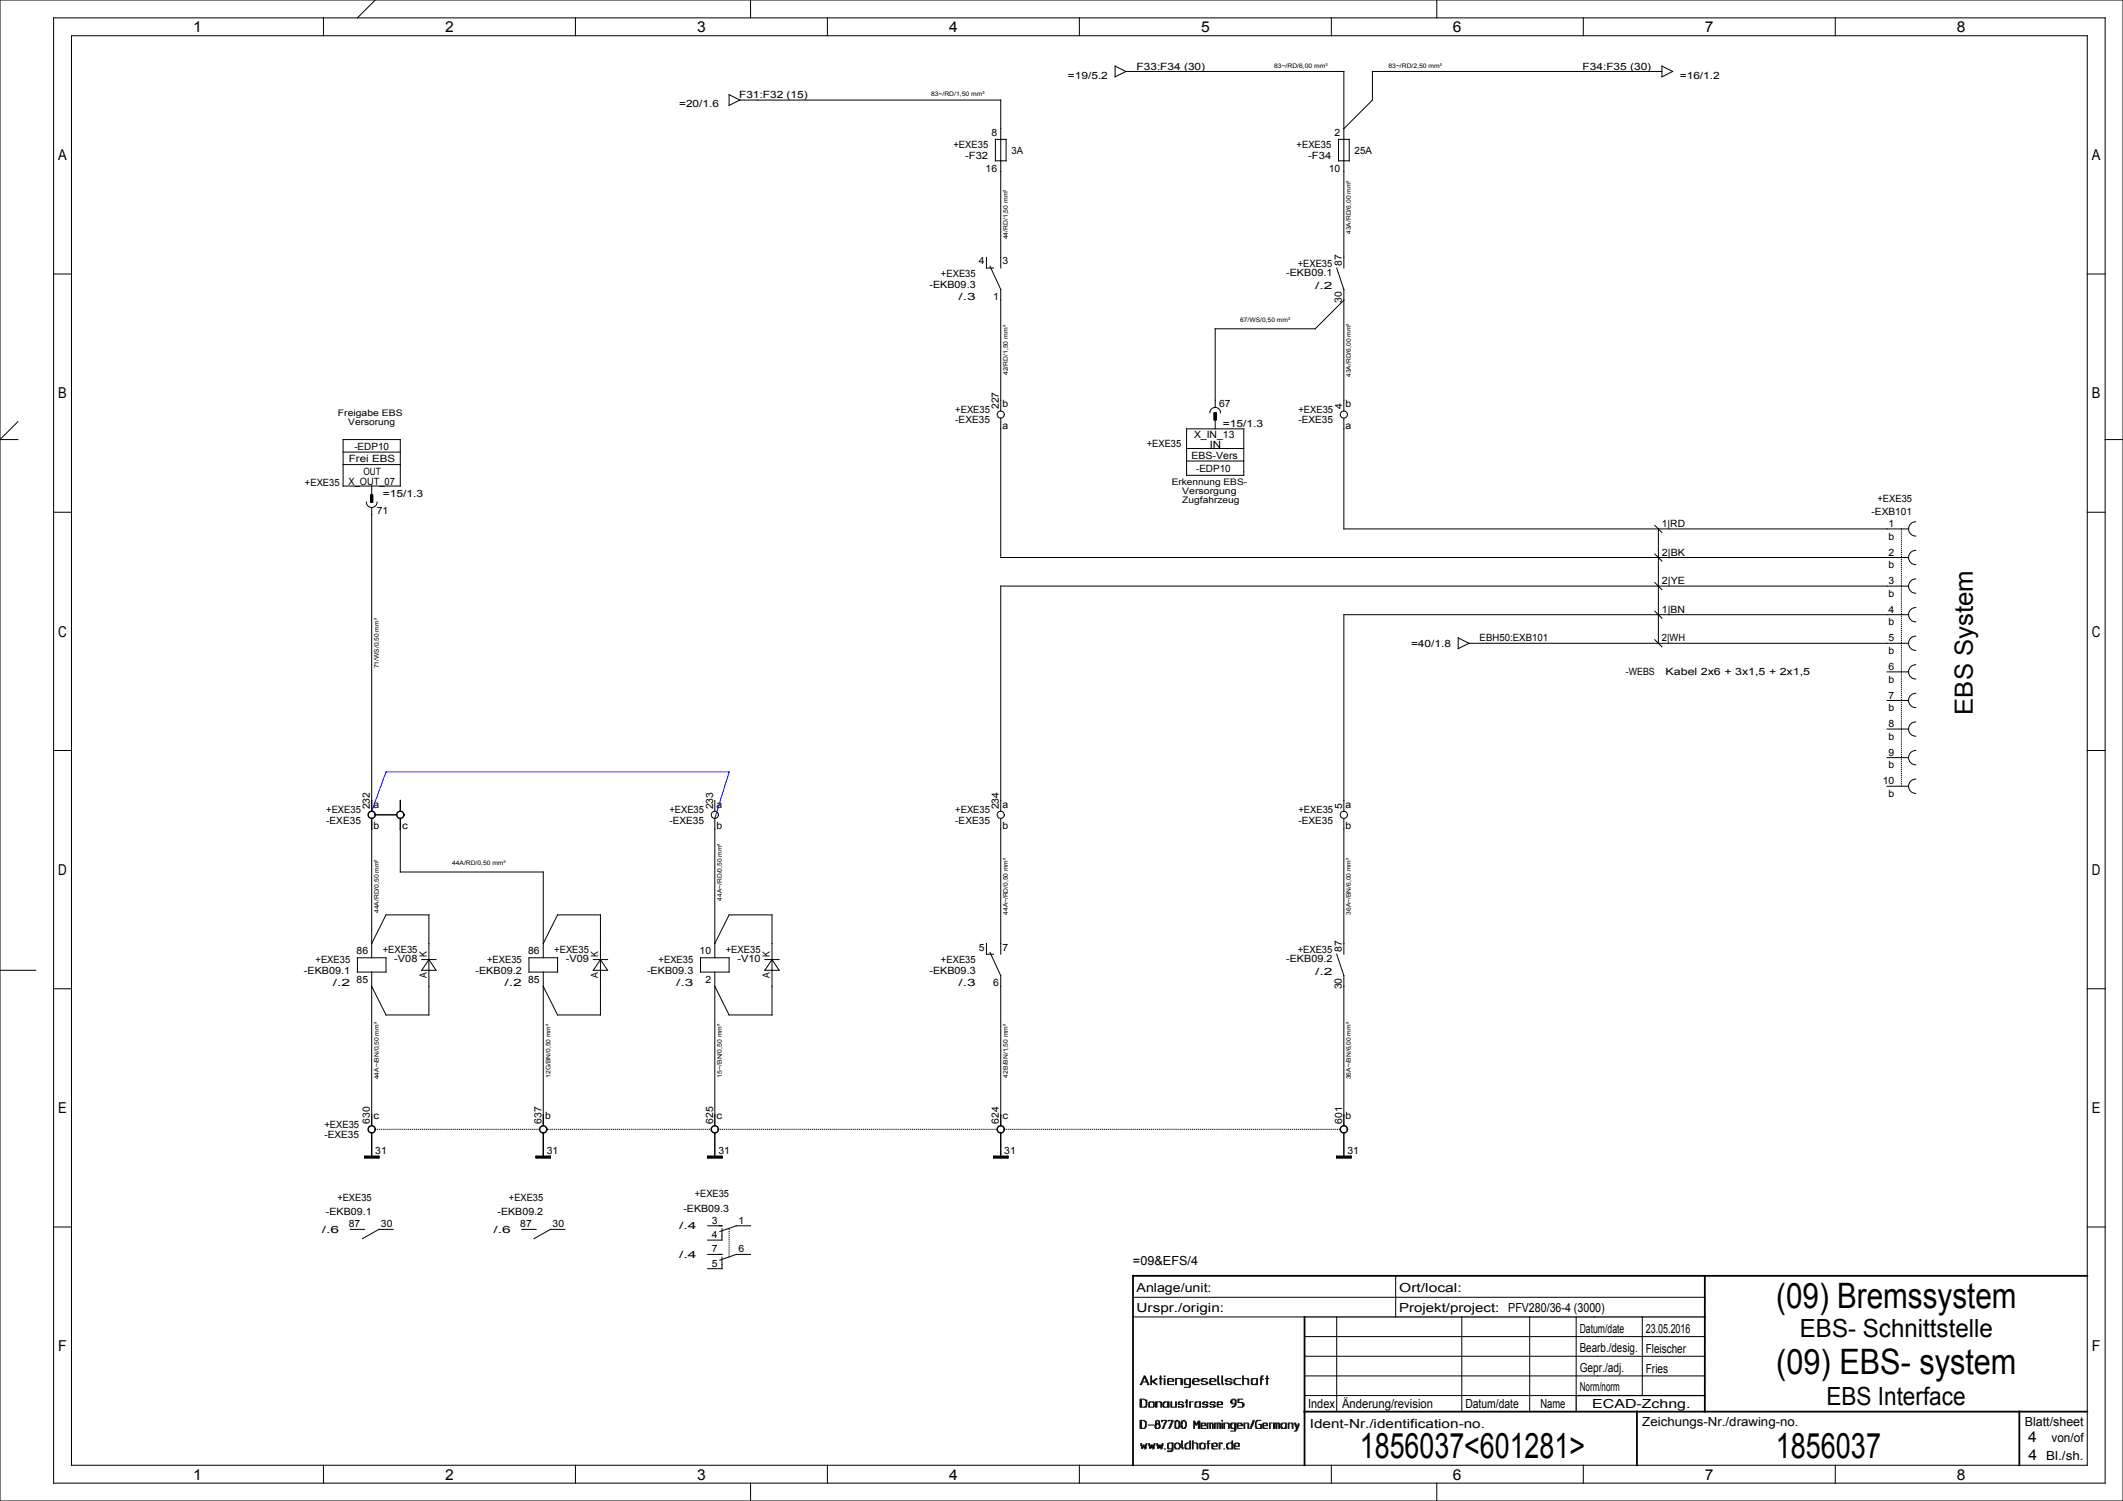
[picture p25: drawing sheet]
<svg xmlns="http://www.w3.org/2000/svg" width="594mm" height="420mm" viewBox="0 0 594 420" stroke-linecap="round" stroke-linejoin="round" font-family="sans-serif">
<defs><g id="words">
<g font-size="9.8">
<text x="497" y="365.9">(09) Bremssystem</text>
<text x="497" y="384.4">(09) EBS- system</text>
<text x="380.5" y="408">1856037&lt;601281&gt;</text>
<text x="496.9" y="408">1856037</text>
</g>
<g font-size="7">
<text x="552" y="200" transform="rotate(-90 552 200)">EBS System</text>
<text x="503.6" y="374.1">EBS- Schnittstelle</text>
<text x="511" y="393">EBS Interface</text>
</g>
<g font-size="4.2">
<text x="54" y="9">1</text>
<text x="124.5" y="9">2</text>
<text x="195" y="9">3</text>
<text x="265.5" y="9">4</text>
<text x="336" y="9">5</text>
<text x="406.5" y="9">6</text>
<text x="477" y="9">7</text>
<text x="547.5" y="9">8</text>
<text x="16.3" y="44.8">A</text>
<text x="585.3" y="44.8">A</text>
<text x="16.3" y="111.5">B</text>
<text x="585.3" y="111.5">B</text>
<text x="16.3" y="178.2">C</text>
<text x="585.3" y="178.2">C</text>
<text x="16.3" y="244.8">D</text>
<text x="585.3" y="244.8">D</text>
<text x="16.3" y="311.5">E</text>
<text x="585.3" y="311.5">E</text>
<text x="16.3" y="378.2">F</text>
<text x="585.3" y="378.2">F</text>
<text x="567.5" y="403.5">4</text>
<text x="54" y="414">1</text>
<text x="124.5" y="414">2</text>
<text x="195" y="414">3</text>
<text x="265.5" y="414">4</text>
<text x="336" y="414">5</text>
<text x="406.5" y="414">6</text>
<text x="477" y="414">7</text>
<text x="547.5" y="414">8</text>
<text x="567.5" y="408.5">4</text>
</g>
<g font-size="3.5">
<text x="317" y="354">=09&amp;EFS/4</text>
<text x="318" y="361.5">Anlage/unit:</text>
<text x="391.5" y="361.5">Ort/local:</text>
<text x="318" y="367">Urspr./origin:</text>
<text x="391.5" y="367">Projekt/project:</text>
<text x="422" y="367">PFV280/36-4 (3000)</text>
<text x="442" y="372.9">Datum/date</text>
<text x="460.5" y="373">23.05.2016</text>
<text x="442" y="383.9">Gepr./adj.</text>
<text x="442" y="378.4">Bearb./desig.</text>
<text x="460.5" y="378.5">Fleischer</text>
<text x="442" y="389.3">Norm/norm</text>
<text x="460.5" y="384">Fries</text>
<text x="366" y="394">Index</text>
<text x="375.5" y="394">Änderung/revision</text>
<text x="410" y="394">Datum/date</text>
<text x="431" y="394">Name</text>
<text x="445.5" y="394">ECAD-Zchng.</text>
<text x="366.5" y="399.5">Ident-Nr./identification-no.</text>
<text x="459.5" y="399">Zeichungs-Nr./drawing-no.</text>
<text x="566.5" y="399">Blatt/sheet</text>
<text x="574" y="403.5">von/of</text>
<text x="572.5" y="408.5">Bl./sh.</text>
</g>
<g font-size="2.8">
<text x="298.8" y="22">=19/5.2</text>
<text x="318" y="19.5">F33:F34 (30)</text>
<text x="442.8" y="19.5">F34:F35 (30)</text>
<text x="470" y="22">=16/1.2</text>
<text x="190" y="30">=20/1.6</text>
<text x="206.8" y="27.5">F31:F32 (15)</text>
<text x="266.8" y="41.5">+EXE35</text>
<text x="277.4" y="38">8</text>
<text x="362.8" y="41.5">+EXE35</text>
<text x="373.4" y="38">2</text>
<text x="270" y="44.5">-F32</text>
<text x="283" y="43">3A</text>
<text x="366" y="44.5">-F34</text>
<text x="379" y="43">25A</text>
<text x="275.8" y="48">16</text>
<text x="371.8" y="48">10</text>
<text x="263.3" y="77.5">+EXE35</text>
<text x="273.9" y="74">4</text>
<text x="280.5" y="74">3</text>
<text x="359.8" y="77.2">-EKB09.1</text>
<text x="363.1" y="74.6">+EXE35</text>
<text x="375.4" y="74.4" transform="rotate(-90 375.4 74.4)">87</text>
<text x="260" y="80.5">-EKB09.3</text>
<text x="268.1" y="84">/.3</text>
<text x="277.9" y="84">1</text>
<text x="367.9" y="80.8">/.2</text>
<text x="375.4" y="84.8" transform="rotate(-90 375.4 84.8)">30</text>
<text x="280.5" y="114">b</text>
<text x="341.1" y="113.9">67</text>
<text x="376.5" y="114">b</text>
<text x="267.3" y="118.5">-EXE35</text>
<text x="267.3" y="115.5">+EXE35</text>
<text x="279.5" y="114.5" transform="rotate(-90 279.5 114.5)">227</text>
<text x="280.5" y="120">a</text>
<text x="342.1" y="119.4">=15/1.3</text>
<text x="363.3" y="118.5">-EXE35</text>
<text x="363.3" y="115.5">+EXE35</text>
<text x="375.5" y="114.5" transform="rotate(-90 375.5 114.5)">4</text>
<text x="376.5" y="120">a</text>
<text x="99.1" y="126">-EDP10</text>
<text x="320.8" y="125.2">+EXE35</text>
<text x="334.1" y="122.4">X_IN_13</text>
<text x="338.5" y="125.3">IN</text>
<text x="97.6" y="129.2">Frei EBS</text>
<text x="333.4" y="128.3">EBS-Vers</text>
<text x="334.6" y="132">-EDP10</text>
<text x="85.3" y="136">+EXE35</text>
<text x="97.5" y="135.6">X_OUT_07</text>
<text x="101.7" y="133">OUT</text>
<text x="105.4" y="143.9">71</text>
<text x="107.1" y="139.1">=15/1.3</text>
<text x="525.3" y="140.5">+EXE35</text>
<text x="465" y="147.5">1|RD</text>
<text x="523.7" y="144">-EXB101</text>
<text x="528.4" y="147.5">1</text>
<text x="465" y="155.5">2|BK</text>
<text x="528.4" y="155.5">2</text>
<text x="528.4" y="151">b</text>
<text x="528.4" y="159">b</text>
<text x="465" y="163.5">2|YE</text>
<text x="528.4" y="163.5">3</text>
<text x="528.4" y="167">b</text>
<text x="465" y="171.5">1|BN</text>
<text x="528.4" y="171.5">4</text>
<text x="414" y="179.5">EBH50:EXB101</text>
<text x="465" y="179.5">2|WH</text>
<text x="528.4" y="179.5">5</text>
<text x="528.4" y="175">b</text>
<text x="394.8" y="181">=40/1.8</text>
<text x="528.4" y="183">b</text>
<text x="454.9" y="189">-WEBS</text>
<text x="466" y="189">Kabel 2x6 + 3x1,5 + 2x1,5</text>
<text x="528.4" y="187.5">6</text>
<text x="528.4" y="191">b</text>
<text x="528.4" y="195.5">7</text>
<text x="528.4" y="203.5">8</text>
<text x="528.4" y="199">b</text>
<text x="528.4" y="207">b</text>
<text x="528.4" y="215">b</text>
<text x="528.4" y="211.5">9</text>
<text x="526.8" y="219.5">10</text>
<text x="91.3" y="227.5">+EXE35</text>
<text x="103.5" y="226.5" transform="rotate(-90 103.5 226.5)">232</text>
<text x="104.5" y="226">a</text>
<text x="187.3" y="227.5">+EXE35</text>
<text x="199.5" y="226.5" transform="rotate(-90 199.5 226.5)">233</text>
<text x="200.5" y="226">a</text>
<text x="267.3" y="227.5">+EXE35</text>
<text x="279.5" y="226.5" transform="rotate(-90 279.5 226.5)">234</text>
<text x="280.5" y="226">a</text>
<text x="363.3" y="227.5">+EXE35</text>
<text x="375.5" y="226.5" transform="rotate(-90 375.5 226.5)">5</text>
<text x="376.5" y="226">a</text>
<text x="528.4" y="223">b</text>
<text x="91.3" y="230.5">-EXE35</text>
<text x="104.5" y="232">b</text>
<text x="112.5" y="232">c</text>
<text x="187.3" y="230.5">-EXE35</text>
<text x="200.5" y="232">b</text>
<text x="267.3" y="230.5">-EXE35</text>
<text x="280.5" y="232">b</text>
<text x="363.3" y="230.5">-EXE35</text>
<text x="376.5" y="232">b</text>
<text x="88.3" y="269.5">+EXE35</text>
<text x="99.8" y="267">86</text>
<text x="107.1" y="266.6">+EXE35</text>
<text x="110.3" y="269.2">-V08</text>
<text x="119.4" y="267.9" transform="rotate(-90 119.4 267.9)">K</text>
<text x="136.3" y="269.5">+EXE35</text>
<text x="147.8" y="267">86</text>
<text x="155.1" y="266.6">+EXE35</text>
<text x="158.3" y="269.2">-V09</text>
<text x="167.4" y="267.9" transform="rotate(-90 167.4 267.9)">K</text>
<text x="184.3" y="269.5">+EXE35</text>
<text x="195.8" y="267">10</text>
<text x="203.1" y="266.6">+EXE35</text>
<text x="206.3" y="269.2">-V10</text>
<text x="215.4" y="267.9" transform="rotate(-90 215.4 267.9)">K</text>
<text x="263.3" y="269.5">+EXE35</text>
<text x="273.9" y="266">5</text>
<text x="280.5" y="266">7</text>
<text x="359.8" y="269.2">-EKB09.2</text>
<text x="363.1" y="266.6">+EXE35</text>
<text x="375.4" y="266.4" transform="rotate(-90 375.4 266.4)">87</text>
<text x="85" y="272.5">-EKB09.1</text>
<text x="93.1" y="276">/.2</text>
<text x="99.8" y="275">85</text>
<text x="119.4" y="273.7" transform="rotate(-90 119.4 273.7)">A</text>
<text x="133" y="272.5">-EKB09.2</text>
<text x="141.1" y="276">/.2</text>
<text x="147.8" y="275">85</text>
<text x="167.4" y="273.7" transform="rotate(-90 167.4 273.7)">A</text>
<text x="181" y="272.5">-EKB09.3</text>
<text x="189.1" y="276">/.3</text>
<text x="197.4" y="275">2</text>
<text x="215.4" y="273.7" transform="rotate(-90 215.4 273.7)">A</text>
<text x="260" y="272.5">-EKB09.3</text>
<text x="268.1" y="276">/.3</text>
<text x="277.9" y="276">6</text>
<text x="367.9" y="272.8">/.2</text>
<text x="375.4" y="276.8" transform="rotate(-90 375.4 276.8)">30</text>
<text x="90.8" y="315.5">+EXE35</text>
<text x="103.5" y="314.5" transform="rotate(-90 103.5 314.5)">630</text>
<text x="104.5" y="313">c</text>
<text x="151.5" y="314.5" transform="rotate(-90 151.5 314.5)">637</text>
<text x="152.5" y="313">b</text>
<text x="199.5" y="314.5" transform="rotate(-90 199.5 314.5)">625</text>
<text x="200.5" y="313">c</text>
<text x="279.5" y="314.5" transform="rotate(-90 279.5 314.5)">624</text>
<text x="280.5" y="313">c</text>
<text x="375.5" y="314.5" transform="rotate(-90 375.5 314.5)">601</text>
<text x="376.5" y="313">b</text>
<text x="90.8" y="318.5">-EXE35</text>
<text x="105" y="323">31</text>
<text x="153" y="323">31</text>
<text x="201" y="323">31</text>
<text x="281" y="323">31</text>
<text x="377" y="323">31</text>
<text x="194.4" y="335">+EXE35</text>
<text x="91.2" y="340">-EKB09.1</text>
<text x="94.4" y="336">+EXE35</text>
<text x="139.2" y="340">-EKB09.2</text>
<text x="142.4" y="336">+EXE35</text>
<text x="191.2" y="339">-EKB09.3</text>
<text x="90" y="345">/.6</text>
<text x="97.6" y="343.4">87</text>
<text x="106.6" y="343.4">30</text>
<text x="138" y="345">/.6</text>
<text x="145.6" y="343.4">87</text>
<text x="154.6" y="343.4">30</text>
<text x="190" y="344">/.4</text>
<text x="199.2" y="342.4">3</text>
<text x="199.2" y="346.4">4</text>
<text x="206.6" y="342.4">1</text>
<text x="190" y="352">/.4</text>
<text x="199.2" y="350.4">7</text>
<text x="206.6" y="350.4">6</text>
<text x="199.2" y="354.4">5</text>
</g>
<g font-size="2.5">
<text x="94.5" y="116.5">Freigabe EBS</text>
<text x="97.4" y="119">Versorung</text>
<text x="327.9" y="135.8">Erkennung EBS-</text>
<text x="330.8" y="138.3">Versorgung</text>
<text x="330.8" y="140.8">Zugfahrzeug</text>
</g>
<g font-size="1.7">
<text x="356.5" y="19">83~/RD/6,00 mm²</text>
<text x="388.5" y="19">83~/RD/2,50 mm²</text>
<text x="260.5" y="27">83~/RD/1,50 mm²</text>
<text x="378" y="65.5" transform="rotate(-90 378 65.5)">43A/RD/6,00 mm²</text>
<text x="282" y="67" transform="rotate(-90 282 67)">44/RD/1,50 mm²</text>
<text x="347" y="90">67/WS/0,50 mm²</text>
<text x="282" y="105" transform="rotate(-90 282 105)">42/RD/1,50 mm²</text>
<text x="378" y="105.5" transform="rotate(-90 378 105.5)">43A/RD/6,00 mm²</text>
<text x="106" y="187" transform="rotate(-90 106 187)">71/WS/0,50 mm²</text>
<text x="126.5" y="242">44A/RD/0,50 mm²</text>
<text x="106" y="255.5" transform="rotate(-90 106 255.5)">44A/RD/0,50 mm²</text>
<text x="202" y="252" transform="rotate(-90 202 252)">44A~/RD/0,50 mm²</text>
<text x="282" y="256" transform="rotate(-90 282 256)">44A~/RD/0,50 mm²</text>
<text x="378" y="256" transform="rotate(-90 378 256)">36A~/BN/6,00 mm²</text>
<text x="106" y="302" transform="rotate(-90 106 302)">44A~/BN/0,50 mm²</text>
<text x="154" y="301.5" transform="rotate(-90 154 301.5)">12G/BN/0,50 mm²</text>
<text x="202" y="301.5" transform="rotate(-90 202 301.5)">15~/BN/0,50 mm²</text>
<text x="282" y="301.5" transform="rotate(-90 282 301.5)">42B/BN/1,50 mm²</text>
<text x="378" y="302" transform="rotate(-90 378 302)">36A~/BN/6,00 mm²</text>
</g>
</g></defs>
<g fill="none" stroke="#000" stroke-width=".28">
<path d="M0 0h594v420h-594zM15 5h574v410h-574zM20 10h564v400h-564zM90.5 5v5M105 0l-5 5M161 5v5M210 0v5M231.5 5v5M302 5v5M312 18.5l3 1.5-3 1.5zM372.5 5v5M402 0v5"/>
<path d="M443 5v5M465 18.5l3 1.5-3 1.5zM513.5 5v5M204 26.5l3 1.5-3 1.5zM207 28h73v47M278.5 39h3v6h-3zM315 20h61v55M374.5 39h3v6h-3zM465 20h-81v8l-8 8M15 76.7h5M276 72v3h2M277 74.5l3 6.5v34"/>
<path d="M374 75l2 6v34M584 76.7h5M376 84l-8 8h-28v22M5 118l-5 5h5M280 117v39h254M332 120h16v13h-16zM338.5 115.5a1.5 1.5 0 0 1 1.5-1.5 1.5 1.5 0 0 1 1.5 1.5M339.8 115.6h.4M339.8 115.7h.4M339.8 115.8h.4M339.8 115.9h.4M339.8 116h.4"/>
<path d="M339.8 116.1h.4M339.8 116.2h.4M339.8 116.3h.4M339.8 116.4h.4M339.8 116.5h.4M339.8 116.6h.4M339.8 116.7h.4M339.8 116.8h.4M339.8 116.9h.4M339.8 117h.4M339.8 117.1h.4M339.8 117.2h.4"/>
<path d="M339.8 117.3h.4M339.8 117.4h.4M339.8 117.5h.4M339.8 115.5h.4v2h-.4zM340 117.5v2.5M376 117v31h158M96 123h16v13h-16zM96 130h16M96 126.5h16M103.7 138.5h.6M103.7 138.6h.6M103.7 138.7h.6"/>
<path d="M103.7 138.8h.6M103.7 138.9h.6M103.7 139h.6M103.7 139.1h.6M103.7 139.2h.6M103.7 139.3h.6M103.7 139.4h.6M103.7 139.5h.6M103.7 139.6h.6M103.7 139.7h.6M103.7 139.8h.6M103.7 139.9h.6"/>
<path d="M103.7 138.5h.6v2h-.6zM104 136v2.5M332 125.5h16M332 129h16M589 123h5M15 143.3h5M102.5 140.5a1.5 1.5 0 0 0 1.5 1.5 1.5 1.5 0 0 0 1.5-1.5M103.7 140h.6M103.7 140.1h.6M103.7 140.2h.6M103.7 140.3h.6M103.7 140.4h.6"/>
<path d="M104 142v82M463 155l2 2M463 147l2 2M464 148v32M536 146a2 2 0 0 0-2 2 2 2 0 0 0 2 2M536 154a2 2 0 0 0-2 2 2 2 0 0 0 2 2M584 143.3h5M408 178.5l3 1.5-3 1.5zM411 180h123M463 179l2 2M463 163l2 2M463 171l2 2"/>
<path d="M534 172h-158v55M534 164h-254v63M536 162a2 2 0 0 0-2 2 2 2 0 0 0 2 2M536 170a2 2 0 0 0-2 2 2 2 0 0 0 2 2M536 178a2 2 0 0 0-2 2 2 2 0 0 0 2 2M528 188h6M528 196h6M536 186a2 2 0 0 0-2 2 2 2 0 0 0 2 2M536 194a2 2 0 0 0-2 2 2 2 0 0 0 2 2M15 210h5M528 212h6M528 204h6"/>
<path d="M536 218a2 2 0 0 0-2 2 2 2 0 0 0 2 2M536 210a2 2 0 0 0-2 2 2 2 0 0 0 2 2M536 202a2 2 0 0 0-2 2 2 2 0 0 0 2 2M584 210h5M104 232v36M112 232v12h40v24M200 224v3M200 229v39M280 229v38M376 229v38M528 220h6M0 271.5h10"/>
<path d="M15 276.7h5M100 268h8v4h-8zM104 272v40M104 264l4-8h12v28h-12l-4-8M118 268.5h4M120 268.5l2 3h-4zM148 268h8v4h-8zM152 264l4-8h12v28h-12l-4-8M152 272v40M166 268.5h4M168 268.5l2 3h-4zM196 268h8v4h-8z"/>
<path d="M200 264l4-8h12v28h-12l-4-8M200 272v40M214 268.5h4M216 268.5l2 3h-4zM276 264v3h2M277 266.5l3 6.5v39M374 267l2 6v39M584 276.7h5M102 323.6h4M102 323.7h4M102 323.8h4M102 323.9h4"/>
<path d="M102 323.5h4v.5h-4zM150 323.6h4M150 323.7h4M150 323.8h4M150 323.9h4M150 323.5h4v.5h-4zM198 323.5h4v.5h-4zM198 323.6h4M198 323.7h4M198 323.8h4M198 323.9h4M278 323.6h4"/>
<path d="M278 323.7h4M278 323.8h4M278 323.9h4M278 323.5h4v.5h-4zM374 323.6h4M374 323.7h4M374 323.8h4M374 323.9h4M374 323.5h4v.5h-4zM15 343.3h5M98 344h4M110 344h-4l-4.6 2.6"/>
<path d="M146 344h4M158 344h-4l-4.6 2.6M198 351h4M198 343h4M202 343.8v3.2h-4M202 351.8v3.2h-4M210 351h-4l-4.6 1.6M210 343h-4l-4.6 1.6M390.5 357v11.5M584 343.3h5M317 363h160M317 368.5h48"/>
<path d="M365 379.5h112M365 374h112M374 368.5v26.5M409 368.5v26.5M428 368.5v26.5M441 368.5v22M459.5 368.5v22M319 398h.4M319 387.4h.4M319 398.6h.4M319 399.5h.4M319 393h.4"/>
<path d="M319 399.1h.4M319 398.8h.4M319 398.9h.4M319 392.1h.4M319 392.6h.4M319 399.3h.4M319 397.6h.4M319 392.8h.4M319 398.4h.4M319 392.4h.4M319 399.7h1.3M319 393.6h.4"/>
<path d="M319 393.8h1.7M319 398.2h.4M319 393.2h.4M319 392.3h.4M319 391.9h.4M319 391.7h.4M319 397.8h.4M319 393.4h.4M319 397.4h1.1M319 391.5h1.1M319.2 387.1h.4M319.2 387.2h.2"/>
<path d="M319.4 386.9h.2M319.4 386.7h1.7M319.6 386.5h.2M319.6 386.3h.2M319.8 385.9h.1M319.8 385.7h.3M319.8 386.1h.1M319.9 385.6h.2M319.9 385.4h.6M320.1 397.6h.4M320.1 385h.2M320.1 385.2h.4"/>
<path d="M320.1 391.7h.6M320.3 399.5h.2M320.3 399.3h.4M320.3 385.6h.4M320.3 393.6h.4M320.3 397.8h.4M320.5 385.9h.4M320.5 398h.2M320.5 398.6h.2M320.5 399.1h.2M320.5 398.8h.2M320.5 398.9h.2"/>
<path d="M320.5 398.4h.2M320.5 385.7h.2M320.5 398.2h.2M320.5 391.9h.4M320.7 386.5h.4M320.7 393h.2M320.7 392.1h.2M320.7 392.6h.2M320.7 392.8h.2M320.7 392.4h.2M320.7 393.2h.2M320.7 386.1h.2"/>
<path d="M320.7 386.3h.4M320.7 392.3h.2M320.7 393.4h.2M320.9 386.9h.4M321.1 387.4h.3M321.1 387.1h.2M321.1 387.2h.3M321.3 398.8h1.5M321.4 393h.2M321.4 392.6h.2M321.4 392.8h.2M321.4 392.4h.4"/>
<path d="M321.4 393.6h.2M321.4 393.8h1.4M321.4 393.2h.2M321.4 393.4h.2M321.6 392.3h1.2M322 385.9h.2M322 387.4h.2M322 386.5h.2M322 387.1h.2M322 386.9h.2M322 386.7h.4M322 385h.2"/>
<path d="M322 385.6h.2M322 385.7h.2M322 387.2h.2M322 386.1h.2M322 385.2h.2M322 386.3h.2M322 385.4h.2M322.4 386.5h.4M322.6 386.7h.3M322.6 392.4h.3M322.6 386.3h.5M322.8 393h.1"/>
<path d="M322.8 392.6h.1M322.8 386.9h.3M322.8 392.8h.1M322.8 393.6h.1M322.8 393.2h.1M322.8 393.4h.1M322.9 387.1h.4M322.9 386.1h.4M323.1 385.9h.6M323.1 399.1h.2M323.1 398.8h.4M323.1 398.9h.4"/>
<path d="M323.1 399.3h.4M323.3 398h.2M323.3 398.6h.4M323.3 399.5h.2M323.3 393h.4M323.3 392.6h.4M323.3 397.6h.4M323.3 392.8h.4M323.3 398.4h1.1M323.3 392.4h.4M323.3 399.7h1M323.3 393.6h.4"/>
<path d="M323.3 393.8h.4M323.3 387.2h.4M323.3 398.2h.2M323.3 393.2h.4M323.3 392.3h1.5M323.3 397.8h.2M323.3 393.4h.4M323.5 387.4h.2M323.5 385.7h.2M323.7 397.4h.4M324.1 398.6h.3M324.1 397.6h.3"/>
<path d="M324.1 398.2h.3M324.3 398h.1M324.3 399.5h.1M324.3 398.8h.3M324.3 399.3h.3M324.3 397.8h.1M324.4 399.1h.2M324.4 398.9h.2M324.4 385.7h.8M324.6 385.9h.2M324.6 387.4h.2M324.6 386.5h.2"/>
<path d="M324.6 387.1h.2M324.6 386.9h.2M324.6 386.7h.2M324.6 385h.2M324.6 392.4h.4M324.6 385.6h.2M324.6 387.2h.2M324.6 386.1h.2M324.6 385.2h.2M324.6 386.3h.2M324.6 385.4h.2M324.8 393h.2"/>
<path d="M324.8 392.6h.2M324.8 392.8h.2M324.8 393.6h.2M324.8 393.8h.2M324.8 393.2h.2M324.8 393.4h.2M325 397.6h.2M325 397.8h.2M325 397.4h1.3M325.2 399.7h.4M325.4 399.5h.2M325.4 393h.2"/>
<path d="M325.4 392.6h.4M325.4 399.3h.4M325.4 392.8h.2M325.4 393.6h.4M325.4 393.2h.2M325.4 393.4h.2M325.6 399.1h.2M325.6 398.9h.2M325.6 392.4h.3M325.6 393.8h1.5M325.8 385.9h.1M325.8 387.4h.1"/>
<path d="M325.8 386.5h.1M325.8 398.6h.1M325.8 398.8h.1M325.8 387.1h.1M325.8 386.9h.1M325.8 386.7h.1M325.8 398.4h.3M325.8 385h.1M325.8 385.7h.1M325.8 387.2h.1M325.8 386.1h.1M325.8 385.2h.1"/>
<path d="M325.8 386.3h.1M325.8 392.3h1.3M325.9 398h.4M325.9 398.2h.2M326.1 397.6h.4M326.1 397.8h.2M326.7 385.9h.4M326.7 386.5h1.7M326.7 393h.4M326.7 387.1h.2M326.7 392.6h.4M326.7 386.9h.2"/>
<path d="M326.7 386.7h.2M326.7 392.8h.4M326.7 392.4h.4M326.7 393.6h.4M326.7 387.2h.4M326.7 393.2h.4M326.7 386.1h.2M326.7 386.3h.2M326.7 393.4h.4M326.9 387.4h1.5M326.9 397.6h.2M326.9 385.7h1.1"/>
<path d="M326.9 397.4h1.3M327.1 399.5h.3M327.1 399.7h.2M327.3 399.1h.3M327.3 399.3h.1M327.4 398.6h.4M327.4 398.8h.4M327.4 398.9h.2M327.6 393h.2M327.6 392.6h.2M327.6 392.8h.2M327.6 398.4h.2"/>
<path d="M327.6 392.4h.2M327.6 393.6h.2M327.6 393.8h1.5M327.6 398.2h.4M327.6 393.2h.2M327.6 392.3h.2M327.6 393.4h.2M327.8 398h.2M327.8 397.6h.4M327.8 397.8h.4M328 385.9h.4M328.2 386.1h.2"/>
<path d="M328.2 386.3h.2M328.8 398h.1M328.8 398.6h.1M328.8 399.5h.3M328.8 399.1h.1M328.8 398.8h.1M328.8 398.9h.1M328.8 399.3h.1M328.8 397.6h.5M328.8 398.4h.1M328.8 398.2h.1M328.8 397.8h.3"/>
<path d="M328.9 385.9h.2M328.9 387.4h.2M328.9 386.5h.2M328.9 393h.2M328.9 387.1h.2M328.9 392.6h.2M328.9 386.9h.2M328.9 386.7h.2M328.9 392.8h.2M328.9 392.4h.2M328.9 399.7h.8M328.9 393.6h.2"/>
<path d="M328.9 385.7h1.7M328.9 387.2h.2M328.9 393.2h.2M328.9 386.1h.2M328.9 386.3h.2M328.9 392.3h.2M328.9 393.4h.2M329.1 397.4h.4M329.5 397.6h.4M329.7 399.5h.4M329.7 393h1.1M329.7 392.6h.2"/>
<path d="M329.7 399.3h.4M329.7 392.8h.2M329.7 392.4h.4M329.7 393.6h.2M329.7 393.8h1.3M329.7 397.8h.4M329.9 398h.2M329.9 398.6h.2M329.9 399.1h.2M329.9 398.8h.2M329.9 398.9h.2M329.9 398.4h.2"/>
<path d="M329.9 398.2h.2M329.9 392.3h.9M330.4 385.9h.4M330.4 398h.4M330.4 387.4h.4M330.4 386.5h.4M330.4 398.6h.2M330.4 399.1h.4M330.4 398.8h.2M330.4 398.9h.4M330.4 387.1h.4M330.4 386.9h.4"/>
<path d="M330.4 399.3h.4M330.4 386.7h.4M330.4 398.4h.4M330.4 387.2h.4M330.4 398.2h.4M330.4 386.1h.4M330.4 386.3h.4M330.6 399.5h.2M330.6 397.6h.6M330.6 393.2h.6M330.6 397.8h.2M330.8 392.4h.2"/>
<path d="M330.8 399.7h.8M330.8 393.6h.4M331 392.6h.2M331 393.4h.2M331 397.4h.4M331.4 385.9h.4M331.4 386.5h.2M331.4 399.5h.4M331.4 387.1h.2M331.4 386.9h.2M331.4 386.7h.2M331.4 397.6h.4"/>
<path d="M331.4 388.2h1.5M331.4 387.2h.5M331.4 386.1h.2M331.4 386.3h.2M331.6 387.4h1.5M331.6 399.3h.2M331.6 397.8h.2M331.8 398h.1M331.8 398.6h.1M331.8 399.1h.1M331.8 398.8h.1M331.8 398.9h.1"/>
<path d="M331.8 398.4h.1M331.8 392.4h.3M331.8 385.7h1.3M331.8 398.2h.1M331.8 392.3h.5M331.9 393h.2M331.9 392.1h.2M331.9 392.6h.2M331.9 392.8h.2M331.9 393.6h.2M331.9 393.8h.2M331.9 393.2h.2"/>
<path d="M331.9 391.9h.2M331.9 391.7h.2M331.9 393.4h.2M332.7 388h.4M332.9 385.9h.2M332.9 386.5h.2M332.9 393h.2M332.9 387.1h.2M332.9 392.6h.2M332.9 386.9h.2M332.9 386.7h.2M332.9 392.8h.2"/>
<path d="M332.9 392.4h.2M332.9 393.6h.2M332.9 393.8h.2M332.9 387.2h.2M332.9 393.2h.2M332.9 386.1h.2M332.9 386.3h.2M332.9 392.3h.9M332.9 393.4h.2M332.9 387.6h.2M332.9 387.8h.2M333.6 386.5h1.9"/>
<path d="M333.6 387.1h.4M333.6 386.9h.4M333.6 386.7h.4M333.6 386.3h.2M333.8 385.9h.4M333.8 387.2h.4M333.8 386.1h.2M334 398h.4M334 387.4h1.5M334 398.6h.2M334 399.5h.2M334 399.1h.2"/>
<path d="M334 398.8h.2M334 398.9h.2M334 399.3h.2M334 397.6h.2M334 398.4h.2M334 399.7h.2M334 385.7h1.1M334 398.2h.2M334 397.8h.4M334.4 393h.2M334.4 392.6h.2M334.4 392.8h.2"/>
<path d="M334.4 398.4h.4M334.4 392.4h.4M334.4 393.6h.2M334.4 393.8h1.5M334.4 398.2h.2M334.4 393.2h.2M334.4 393.4h.2M334.6 398.6h.3M334.6 398.8h.3M334.6 392.3h1.3M334.9 398.4h.2M334.9 398.2h.2"/>
<path d="M335.1 385.9h.4M335.1 398h.6M335.1 386.1h.4M335.1 397.8h.6M335.3 398.6h.4M335.3 399.5h.4M335.3 399.1h.4M335.3 398.8h.4M335.3 398.9h.4M335.3 399.3h.4M335.3 397.6h.4M335.3 398.4h.4"/>
<path d="M335.3 399.7h.4M335.3 398.2h.4M335.3 386.3h.2M335.7 393h.2M335.7 392.6h.2M335.7 392.8h.2M335.7 392.4h.2M335.7 393.6h.2M335.7 393.2h.2M335.7 393.4h.2M336.1 385.9h.5M336.1 398.6h.2"/>
<path d="M336.1 399.5h.2M336.1 399.1h.2M336.1 398.8h.2M336.1 398.9h1.3M336.1 387.1h.2M336.1 399.3h.2M336.1 398.4h.3M336.1 399.7h1.3M336.1 398.2h1.1M336.1 386.1h.3M336.1 386.3h.3M336.3 386.5h.9"/>
<path d="M336.3 387.2h.3M336.4 387.4h1M336.4 392.6h.2M336.4 392.8h.4M336.4 393.6h.4M336.4 385.7h1.2M336.6 393h1.1M336.6 392.4h.4M336.6 393.8h1.1M336.8 392.3h.9M337 398.4h.4M337.2 398.6h.2"/>
<path d="M337.2 398.8h.2M337.2 386.7h.5M337.4 387.2h.3M337.4 393.2h.5M337.6 385.9h.1M337.6 387.1h.3M337.6 386.9h.3M337.6 392.4h.3M337.6 393.6h.3M337.7 398.6h.2M337.7 399.5h.2M337.7 399.1h.2"/>
<path d="M337.7 398.8h.2M337.7 398.9h.2M337.7 392.6h.2M337.7 399.3h.2M337.7 398.4h.2M337.7 399.7h.2M337.7 398.2h1.6M337.7 393.4h.2M338.5 385.9h.4M338.5 386.5h1.7M338.5 398.6h.2M338.5 399.5h.2"/>
<path d="M338.5 399.1h.2M338.5 398.8h.2M338.5 398.9h.2M338.5 387.1h.2M338.5 392.6h.2M338.5 386.9h.2M338.5 399.3h.2M338.5 386.7h.2M338.5 392.8h.2M338.5 398.4h.2M338.5 399.7h.2M338.5 393.6h.4"/>
<path d="M338.5 387.2h.6M338.5 386.1h.2M338.5 386.3h.2M338.7 387.4h1.5M338.7 393h.9M338.7 392.4h.4M338.7 385.7h1.1M338.7 393.8h1.1M338.9 392.3h.9M339.1 398.4h.3M339.3 398.6h.1M339.3 399.5h.1"/>
<path d="M339.3 399.1h.1M339.3 398.8h.1M339.3 398.9h.1M339.3 399.3h.1M339.3 399.7h.1M339.4 393.2h.6M339.6 392.4h.4M339.6 393.6h.4M339.8 385.9h.4M339.8 398.6h.2M339.8 399.5h.2M339.8 399.1h.2"/>
<path d="M339.8 398.8h.2M339.8 398.9h.2M339.8 392.6h.2M339.8 399.3h.2M339.8 398.4h.2M339.8 399.7h.2M339.8 398.2h1.5M339.8 393.4h.2M340 386.1h.2M340 386.3h.2M340.6 398.6h.1M340.6 399.5h.1"/>
<path d="M340.6 393h1.5M340.6 399.1h.1M340.6 398.8h.1M340.6 398.9h.1M340.6 392.6h.1M340.6 399.3h.1M340.6 392.8h.1M340.6 398.4h.1M340.6 392.4h.3M340.6 399.7h.1M340.6 393.6h.1M340.6 393.2h.1"/>
<path d="M340.6 393.4h.1M340.7 385.9h.2M340.7 386.5h.2M340.7 387.1h.4M340.7 386.9h.2M340.7 386.7h.2M340.7 385h.2M340.7 385.6h.2M340.7 385.7h.2M340.7 393.8h1.4M340.7 387.2h.4M340.7 386.1h.2"/>
<path d="M340.7 385.2h.2M340.7 386.3h.2M340.7 392.3h1.2M340.7 385.4h.2M340.9 387.4h.4M341.1 398.4h.4M341.3 398.6h.2M341.3 399.5h.2M341.3 399.1h.2M341.3 398.8h.2M341.3 398.9h.2M341.3 399.3h.2"/>
<path d="M341.3 399.7h.2M341.7 392.4h.4M341.9 385.9h.2M341.9 386.5h.2M341.9 398.6h.2M341.9 399.5h.2M341.9 399.1h.2M341.9 398.8h.2M341.9 398.9h.2M341.9 387.1h.2M341.9 392.6h.2M341.9 386.9h.2"/>
<path d="M341.9 399.3h.2M341.9 386.7h.2M341.9 397.6h.2M341.9 392.8h.2M341.9 398.4h.2M341.9 385h.2M341.9 399.7h.2M341.9 385.6h.2M341.9 385.7h.2M341.9 387.2h.3M341.9 398.2h.2M341.9 386.1h.2"/>
<path d="M341.9 385.2h.2M341.9 386.3h.2M341.9 385.4h.2M341.9 397.4h.2M342.1 387.4h.1M342.4 398.6h.2M342.4 399.5h.2M342.4 399.1h.2M342.4 398.8h.2M342.4 398.9h.2M342.4 399.3h.2M342.4 398.4h.2"/>
<path d="M342.4 399.7h.2M342.4 398.2h1.3M342.8 387.1h.4M342.8 386.1h.4M342.8 386.3h.4M343 385.9h.4M343 386.5h1.1M343 387.2h.4M343.2 387.4h1.1M343.4 385.7h.9M343.6 398.4h.3M343.7 398.6h.2"/>
<path d="M343.7 399.5h.2M343.7 399.1h.2M343.7 398.8h.2M343.7 398.9h.2M343.7 399.3h.2M343.7 399.7h.2M344.1 386.7h.6M344.1 387.2h.4M344.3 385.9h.4M344.3 398.6h.4M344.3 399.5h.4M344.3 399.1h.2"/>
<path d="M344.3 398.8h.2M344.3 398.9h.2M344.3 392.1h.4M344.3 399.3h.2M344.3 398.4h.4M344.3 392.4h.4M344.3 392.3h.4M344.5 387.1h.2M344.5 392.6h.4M344.5 386.9h.2M344.5 399.7h1.3M344.5 398.2h1.3"/>
<path d="M344.5 386.1h.2M344.5 391.9h.2M344.5 391.7h.4M344.7 392.8h1.1M344.7 393.8h.4M344.9 393.6h.5M344.9 391.5h.5M345.2 386.5h.2M345.2 387.1h.4M345.2 386.9h.2M345.2 386.7h.2M345.2 386.1h.4"/>
<path d="M345.2 386.3h.2M345.2 391.7h.6M345.2 393.4h.4M345.4 385.9h.2M345.4 398.6h.4M345.4 399.5h.4M345.4 399.1h.4M345.4 398.8h.4M345.4 398.9h.4M345.4 399.3h.4M345.4 399.9h.4M345.4 398.4h.4"/>
<path d="M345.4 387.2h.4M345.4 393.2h.4M345.6 387.4h1.5M345.6 393h.2M345.6 392.1h.2M345.6 392.6h.2M345.6 392.4h.2M345.6 385.7h1.5M345.6 392.3h.2M345.6 391.9h.2M346.2 398.6h.2M346.2 399.5h.2"/>
<path d="M346.2 399.1h.2M346.2 398.8h.2M346.2 398.9h1.5M346.2 399.3h.2M346.2 398.4h.4M346.4 392.1h.2M346.4 392.4h1.3M346.4 399.7h1.1M346.4 393.8h1.3M346.4 398.2h.9M346.4 392.3h.2M346.4 391.9h.2"/>
<path d="M346.4 391.7h.3M346.4 391.5h1.3M347.1 398.4h.4M347.3 398.6h.4M347.3 398.8h.4M347.5 392.6h.4M347.7 385.9h.2M347.7 387.4h.2M347.7 386.5h.2M347.7 393h.4M347.7 387.1h.2M347.7 386.9h.2"/>
<path d="M347.7 386.7h.2M347.7 392.8h.4M347.7 385h.2M347.7 385.6h.2M347.7 393.6h.2M347.7 385.7h1.5M347.7 387.2h.2M347.7 393.2h.4M347.7 386.1h.2M347.7 385.2h.2M347.7 386.3h.2M347.7 385.4h.2"/>
<path d="M347.7 393.4h.4M348.1 398.6h.1M348.1 399.5h.1M348.1 399.1h.1M348.1 398.8h.1M348.1 398.9h.1M348.1 399.3h.1M348.1 398.4h.1M348.1 399.7h.1M348.1 398.2h1.1M349 385.9h.4M349.2 387.4h.2"/>
<path d="M349.2 386.5h.2M349.2 398.6h.2M349.2 399.5h.2M349.2 399.1h.2M349.2 398.8h.2M349.2 398.9h.2M349.2 387.1h.2M349.2 386.9h.2M349.2 399.3h.2M349.2 386.7h.2M349.2 398.4h.2M349.2 399.7h.2"/>
<path d="M349.2 387.2h.2M349.2 386.1h.2M349.2 386.3h.2M349.7 399.7h.4M349.9 399.5h.2M349.9 399.1h.4M349.9 399.3h.2M350.1 385.9h.4M350.1 386.5h.2M350.1 398.6h.4M350.1 398.8h.4M350.1 398.9h.2"/>
<path d="M350.1 387.1h.2M350.1 386.9h.2M350.1 386.7h.2M350.1 387.2h.4M350.1 386.1h.2M350.1 386.3h.2M350.3 387.4h1.1M350.3 398.4h.4M350.3 385.7h1.5M350.3 398.2h.4M350.5 398h.2M350.5 397.6h.4"/>
<path d="M350.5 397.8h.4M350.7 397.4h.2M351.2 398h.2M351.2 398.6h.2M351.2 399.1h.2M351.2 398.8h.2M351.2 398.9h.2M351.2 399.3h.4M351.2 398.4h.2M351.2 387.2h.6M351.2 398.2h.2M351.4 399.5h.2"/>
<path d="M351.4 397.6h.4M351.4 399.7h1.5M351.4 397.8h.2M351.6 385.9h.2M351.6 387.4h.2M351.6 386.5h.2M351.6 387.1h.2M351.6 386.9h.2M351.6 386.7h.2M351.6 386.1h.2M351.6 386.3h.2M351.6 397.4h1.1"/>
<path d="M352.2 398.6h.7M352.6 385.9h.9M352.7 387.4h.2M352.7 386.5h.2M352.7 399.5h.2M352.7 399.1h.2M352.7 398.8h.2M352.7 398.9h.2M352.7 387.1h.2M352.7 386.9h.2M352.7 399.3h.2M352.7 386.7h.2"/>
<path d="M352.7 385.6h.2M352.7 385.7h.4M352.7 387.2h.2M352.7 386.1h.2M352.7 386.3h.2M352.7 385.4h.4M352.9 385h.6M352.9 385.2h.2M353.3 398.6h.2M353.3 399.5h.4M353.3 399.1h.2M353.3 398.8h.2"/>
<path d="M353.3 398.9h1.3M353.3 399.3h.2M353.3 398.4h.4M353.5 399.7h1.1M353.5 398.2h.9M354.1 385.7h.9M354.2 398.4h.4M354.4 385.9h.2M354.4 387.4h.2M354.4 386.5h.2M354.4 398.6h.2M354.4 398.8h.2"/>
<path d="M354.4 387.1h.2M354.4 386.9h.2M354.4 386.7h.2M354.4 385h.2M354.4 385.6h.2M354.4 387.2h.2M354.4 386.1h.2M354.4 385.2h.2M354.4 386.3h.2M354.4 385.4h.2M355.2 398.6h.2M355.2 399.5h.2"/>
<path d="M355.2 399.1h.2M355.2 398.8h.2M355.2 398.9h.2M355.2 399.3h.2M355.2 398.4h.2M355.2 399.7h.2M355.2 398.2h.7M356.3 398.6h.4M356.3 399.5h.4M356.3 399.1h.4M356.3 398.8h.4M356.3 398.9h.4"/>
<path d="M356.3 399.3h.4M356.3 398.4h.4M356.3 399.7h.4M356.3 398.2h1.5M357.1 398.6h.1M357.1 399.5h.1M357.1 399.1h.1M357.1 398.8h.1M357.1 398.9h.1M357.1 399.3h.1M357.1 398.4h.1M357.1 399.7h.1"/>
<path d="M357.6 398.4h.4M357.8 398.6h.2M357.8 399.5h.2M357.8 399.1h.2M357.8 398.8h.2M357.8 398.9h.2M357.8 399.3h.2M357.8 399.7h.2M358.4 398.6h.3M358.4 399.5h.3M358.4 399.1h.2M358.4 398.8h.2"/>
<path d="M358.4 398.9h.2M358.4 399.3h.3M358.4 398.4h.3M358.6 399.7h1.3M358.7 398.2h1.2M359.5 399.5h.4M359.7 398.6h.2M359.7 399.1h.2M359.7 398.8h.2M359.7 398.9h.2M359.7 399.3h.2M359.7 398.4h.2"/>
<path d="M360.4 398.6h.2M360.4 399.5h.2M360.4 399.1h.2M360.4 398.8h.2M360.4 398.9h.2M360.4 399.3h.2M360.4 398.4h.2M360.4 399.7h.2M360.4 398.2h1.2M361.4 398.4h.3M361.6 398.6h.1M361.6 399.5h.1"/>
<path d="M361.6 399.1h.1M361.6 398.8h.1M361.6 398.9h.1M361.6 399.3h.1M361.6 399.7h.1M362.1 398.4h.4M362.1 398.2h.4M362.3 398.6h.4M362.3 398.8h.4M362.5 399.1h.4M362.5 398.9h.2M362.7 399.5h.6"/>
<path d="M362.7 399.3h.6M362.7 399.9h.4M362.7 399.7h.4M363.1 399.1h.2M363.1 398.9h.3M363.3 398.6h.1M363.3 398.8h.1M363.3 398.4h.1M365 385h112M365 390.5h78M90.5 410v5M161 410v5"/>
<path d="M210 415v5M231.5 410v5M302 410v5M319.2 403.9h.2M319.2 404.3h.2M319.2 404.1h.2M319.2 404.5h.2M319.4 404.9h.5M319.4 405.2h.4M319.4 404.7h.2M319.4 405.1h.4M319.8 404.7h.5"/>
<path d="M319.8 404.3h.3M319.8 404.5h.3M320.1 404.9h.6M320.1 405.1h.6M320.3 405.4h.2M320.3 405.2h.4M320.5 404.7h.2M320.5 404.3h.4M320.5 404.5h.2M320.7 403.9h.2M320.7 404.1h.2M321.4 403.9h.2"/>
<path d="M321.4 404.3h.4M321.4 404.1h.2M321.4 404.5h.4M321.6 404.9h.6M321.6 405.2h.4M321.6 404.7h.2M321.6 405.1h.6M322 404.7h.6M322 404.5h.6M322.2 404.3h.2M322.4 404.9h.5M322.4 405.1h.5"/>
<path d="M322.6 405.4h.2M322.6 405.2h.3M322.8 404.7h.1M322.8 404.3h.3M322.8 404.5h.1M322.9 403.9h.2M322.9 404.1h.2M323.7 403.9h.2M323.7 404.3h.4M323.7 404.1h.2M323.7 404.5h.4M323.9 404.9h.5"/>
<path d="M323.9 405.2h.4M323.9 404.7h.2M323.9 405.1h.5M324.3 404.7h.5M324.3 404.5h.5M324.4 404.3h.2M324.6 404.9h.6M324.6 405.1h.6M324.8 405.4h.2M324.8 405.2h.4M325 404.7h.2M325 404.3h.4"/>
<path d="M325 404.5h.4M325.2 403.9h.2M325.2 404.1h.2M325.8 405.4h.3M326.7 404.9h.2M326.7 405.2h.4M326.7 404.7h.2M326.7 403.9h.4M326.7 404.3h.2M326.7 404.1h.2M326.7 404.5h.2M326.7 405.1h.2"/>
<path d="M326.7 406.2h1.1M326.7 406h1.3M326.9 405.4h1.3M327.1 403.7h1.1M327.8 405.2h.4M327.8 403.9h.4M327.8 405.8h.4M328 404.9h.2M328 404.7h.2M328 404.3h.2M328 404.1h.2M328 404.5h.2"/>
<path d="M328 405.1h.2M328 405.6h.2M328.6 404.9h.2M328.6 404.7h.2M328.6 404.3h.3M328.6 404.5h.2M328.6 405.1h.3M328.8 405.2h.3M328.8 403.9h.3M328.8 404.1h.1M328.9 405.4h1M329.1 403.7h.6"/>
<path d="M329.7 405.2h.4M329.7 403.9h.4M329.9 404.1h.4M330.1 404.9h.2M330.1 404.7h.2M330.1 404.3h.2M330.1 404.5h.2M330.1 405.1h.2M330.6 404.9h.2M330.6 403.2h.2M330.6 404.7h.2M330.6 403.9h.2"/>
<path d="M330.6 404.3h.2M330.6 404.1h.2M330.6 403.4h.2M330.6 404.5h.2M330.6 405.1h.4M330.6 403.7h.2M330.6 403.6h.2M330.8 405.4h.2M330.8 405.2h.2M331.6 404.9h.2M331.6 405.2h.5M331.6 404.7h.2"/>
<path d="M331.6 404.3h.2M331.6 404.1h.3M331.6 404.5h.2M331.6 405.1h.2M331.8 405.4h1.3M331.8 403.9h.3M332.1 403.7h1M332.9 404.9h.2M332.9 403.2h.2M332.9 405.2h.2M332.9 404.7h.2M332.9 403.9h.2"/>
<path d="M332.9 404.3h.2M332.9 404.1h.2M332.9 403.4h.2M332.9 404.5h.2M332.9 405.1h.2M332.9 403.6h.2M333.6 405.4h.2M333.6 404.9h.2M333.6 403.2h.2M333.6 405.2h.2M333.6 404.7h.2M333.6 403.9h.2"/>
<path d="M333.6 404.3h.2M333.6 404.1h.2M333.6 403.4h.2M333.6 404.5h.2M333.6 405.1h.2M333.6 403.7h1.2M333.6 403.6h.2M334.8 403.9h.3M334.9 405.4h.2M334.9 404.9h.2M334.9 405.2h.2M334.9 404.7h.2"/>
<path d="M334.9 404.3h.2M334.9 404.1h.2M334.9 404.5h.2M334.9 405.1h.2M335.7 404.9h.2M335.7 405.2h.4M335.7 404.7h.2M335.7 403.9h.6M335.7 404.3h.2M335.7 404.1h.4M335.7 404.5h.2M335.7 405.1h.2"/>
<path d="M335.9 405.4h1.1M336.1 403.7h.5M336.6 405.2h.6M336.8 403.9h.4M337 404.9h.2M337 404.7h.2M337 404.3h.2M337 404.1h.2M337 404.5h.2M337 405.1h.2M337.7 403.9h.8M337.9 405.4h.2"/>
<path d="M337.9 404.9h.2M337.9 403.2h.6M337.9 405.2h.2M337.9 404.7h.2M337.9 404.3h.2M337.9 404.1h.2M337.9 403.4h.2M337.9 404.5h.2M337.9 405.1h.2M337.9 403.7h.2M337.9 403.6h.2M339.1 404.9h.2"/>
<path d="M339.1 405.2h.5M339.1 404.7h1.5M339.1 403.9h.3M339.1 404.3h.2M339.1 404.1h.3M339.1 404.5h.3M339.1 405.1h.2M339.3 405.4h1.3M339.6 403.7h.6M340 403.9h.6M340.4 404.3h.2M340.4 404.1h.2"/>
<path d="M340.4 404.5h.2M341.1 405.4h.2M341.1 404.9h.2M341.1 405.2h.2M341.1 404.7h.2M341.1 403.9h.2M341.1 404.3h.2M341.1 404.1h.2M341.1 404.5h.2M341.1 405.1h.2M341.1 403.7h.8M341.7 403.9h.4"/>
<path d="M342.4 405.4h.2M343.2 404.9h.2M343.2 404.7h.2M343.2 404.3h.2M343.2 404.1h.4M343.2 404.5h.2M343.2 405.1h.4M343.4 405.4h1.5M343.4 405.2h.3M343.4 403.9h.3M343.7 403.7h1.2M344.3 400.4h1.3"/>
<path d="M344.5 405.2h.4M344.5 403.9h.4M344.7 404.9h.2M344.7 403.2h.2M344.7 404.7h.2M344.7 404.3h.2M344.7 404.1h.2M344.7 403.4h.2M344.7 404.5h.2M344.7 405.1h.2M344.7 403.6h.2M345.2 404.9h.2"/>
<path d="M345.2 405.2h.6M345.2 404.7h1.5M345.2 404.3h.2M345.2 404.1h.4M345.2 404.5h.4M345.2 405.1h.2M345.4 405.4h1.3M345.4 403.9h.4M345.4 400.3h.2M345.4 400.1h.4M345.8 403.7h.6M346.4 403.9h.3"/>
<path d="M346.6 404.3h.1M346.6 404.1h.1M346.6 404.5h.1M362.1 400.4h.6M362.5 400.3h.4M362.7 400.1h.2M372.5 410v5M402 415v5M443 410v5M513.5 410v5"/>
<circle cx="280" cy="116" r="1"/>
<circle cx="376" cy="116" r="1"/>
<circle cx="200" cy="228" r="1"/>
<circle cx="280" cy="228" r="1"/>
<circle cx="376" cy="228" r="1"/>
</g>
<g fill="none" stroke="#000" stroke-width=".28" stroke-dasharray="0 .5">
<path d="M532 156v8M532 148v8M532 180v8M532 172v8M532 164v8M532 196v8M532 188v8M532 204v8M532 212v8M105 316h46M153 316h46M201 316h78"/>
<path d="M281 316h94M204 344v8"/>
</g>
<path d="M104 227l4-11h96l-4 13" fill="none" stroke="#00f" stroke-width=".28"/>
<g fill="none" stroke="#000" stroke-width=".4">
<path d="M104 224v3M104 229v3M111 228h-6M112 224v3M112 229v3M104 312v3M104 317v6.5M152 312v3M152 317v6.5M200 312v3M200 317v6.5M280 312v3"/>
<path d="M280 317v6.5M376 312v3M376 317v6.5"/>
<circle cx="104" cy="228" r="1"/>
<circle cx="112" cy="228" r="1"/>
<circle cx="104" cy="316" r="1"/>
<circle cx="152" cy="316" r="1"/>
<circle cx="200" cy="316" r="1"/>
<circle cx="280" cy="316" r="1"/>
<circle cx="376" cy="316" r="1"/>
</g>
<path d="M477 357v38M584 357h-267v53M365 368.5v41.5M365 395h219M458 395v15M565 395v15" fill="none" stroke="#000" stroke-width=".5"/>
<path d="M365 368.5h112M477 390.5h-36v4.5" fill="none" stroke="#000" stroke-width=".35"/>
<use href="#words"/>
</svg>
